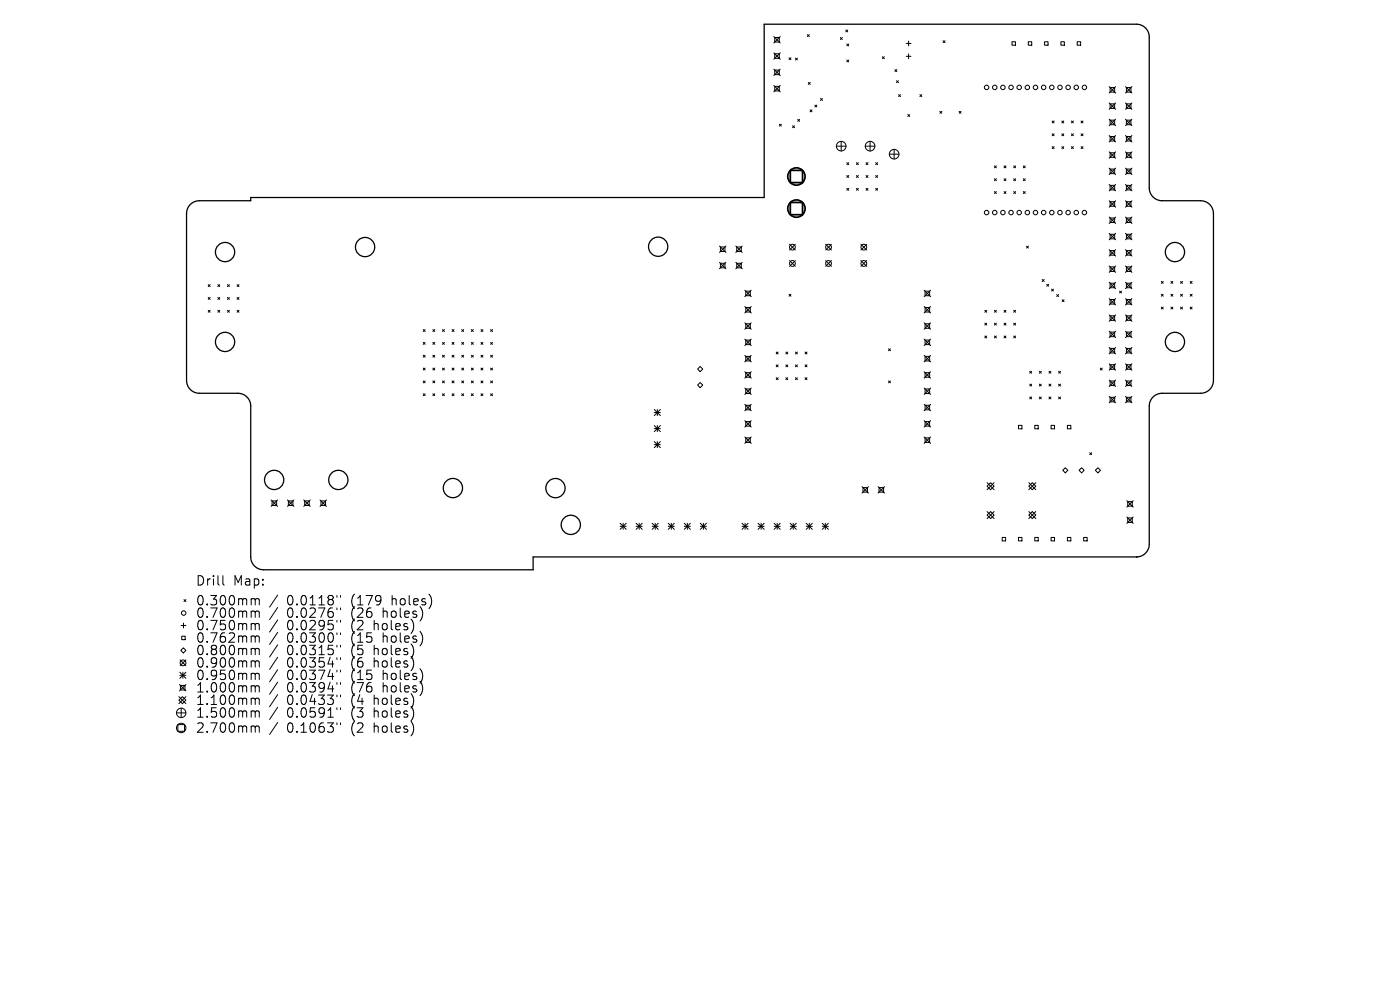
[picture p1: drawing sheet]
<svg xmlns="http://www.w3.org/2000/svg" width="297mm" height="210mm" viewBox="0 0 297 210" stroke-linecap="round" stroke-linejoin="round" font-family="sans-serif">
<defs><g id="words">
<g font-size="2.8">
<text x="41.4" y="124.5">Drill</text>
<text x="49.5" y="124.5">Map:</text>
<text x="41.4" y="128.7">0.300mm</text>
<text x="41.4" y="131.3">0.700mm</text>
<text x="60.9" y="128.7">0.0118&quot;</text>
<text x="60.9" y="131.3">0.0276&quot;</text>
<text x="74.6" y="128.7">(179</text>
<text x="74.6" y="131.3">(26</text>
<text x="81.5" y="131.3">holes)</text>
<text x="83.4" y="128.7">holes)</text>
<text x="41.4" y="134">0.750mm</text>
<text x="41.4" y="136.6">0.762mm</text>
<text x="60.9" y="134">0.0295&quot;</text>
<text x="60.9" y="136.6">0.0300&quot;</text>
<text x="74.6" y="134">(2</text>
<text x="74.6" y="136.6">(15</text>
<text x="79.6" y="134">holes)</text>
<text x="81.5" y="136.6">holes)</text>
<text x="41.4" y="139.3">0.800mm</text>
<text x="41.4" y="141.9">0.900mm</text>
<text x="60.9" y="139.3">0.0315&quot;</text>
<text x="60.9" y="141.9">0.0354&quot;</text>
<text x="74.6" y="139.3">(5</text>
<text x="74.6" y="141.9">(6</text>
<text x="79.6" y="139.3">holes)</text>
<text x="79.6" y="141.9">holes)</text>
<text x="41.4" y="144.5">0.950mm</text>
<text x="41.4" y="147.2">1.000mm</text>
<text x="41.4" y="149.8">1.100mm</text>
<text x="60.9" y="144.5">0.0374&quot;</text>
<text x="60.9" y="147.2">0.0394&quot;</text>
<text x="60.9" y="149.8">0.0433&quot;</text>
<text x="74.6" y="144.5">(15</text>
<text x="74.6" y="147.2">(76</text>
<text x="74.6" y="149.8">(4</text>
<text x="79.6" y="149.8">holes)</text>
<text x="81.5" y="144.5">holes)</text>
<text x="81.5" y="147.2">holes)</text>
<text x="41.4" y="152.5">1.500mm</text>
<text x="41.4" y="155.7">2.700mm</text>
<text x="60.9" y="152.5">0.0591&quot;</text>
<text x="60.9" y="155.7">0.1063&quot;</text>
<text x="74.6" y="152.5">(3</text>
<text x="74.6" y="155.7">(2</text>
<text x="79.6" y="152.5">holes)</text>
<text x="79.6" y="155.7">holes)</text>
</g>
</g></defs>
<g fill="none" stroke="#000" stroke-width=".27">
<path d="M40.4 43.4a2.72 2.72 0 0 1 1.9-.8h10.9v-.7h108.9v-36.8h79a2.72 2.72 0 0 1 2.7 2.8v32a2.72 2.72 0 0 0 2.7 2.7h8.2a2.72 2.72 0 0 1 2.7 2.7v35.4a2.72 2.72 0 0 1-2.7 2.7h-8.2a2.72 2.72 0 0 0-2.7 2.7v29.3a2.72 2.72 0 0 1-2.7 2.7h-128v2.8h-57.2a2.72 2.72 0 0 1-2.7-2.8v-32a2.72 2.72 0 0 0-2.7-2.7h-8.2a2.72 2.72 0 0 1-2.7-2.7v-35.4a2.72 2.72 0 0 1 .8-1.9zM241.1 118.1h.1"/>
<circle cx="47.7" cy="53.5" r="2.04"/>
<circle cx="77.5" cy="52.4" r="2.04"/>
<circle cx="139.6" cy="52.3" r="2.04"/>
<circle cx="249.3" cy="53.5" r="2.04"/>
<circle cx="47.7" cy="72.5" r="2.04"/>
<circle cx="249.3" cy="72.5" r="2.04"/>
<circle cx="58.2" cy="101.8" r="2.04"/>
<circle cx="71.8" cy="101.8" r="2.04"/>
<circle cx="96.1" cy="103.5" r="2.04"/>
<circle cx="117.8" cy="103.5" r="2.04"/>
<circle cx="121.1" cy="111.3" r="2.04"/>
</g>
<g fill="none" stroke="#000" stroke-width=".21">
<path d="M164.2 7.8l1.3 1.3M164.2 11.2l1.3 1.4M164.2 14.7l1.3 1.3M164.2 18.1l1.3 1.4M164.4 7.9h.9v1h-.9zM164.4 11.4h.9v1h-.9zM164.4 14.9h.9v.9h-.9zM164.4 18.3h.9v1h-.9zM165.5 7.8l-1.3 1.3M165.5 11.2l-1.3 1.4M165.5 14.7l-1.3 1.3M165.5 18.1l-1.3 1.4"/>
<path d="M167.4 12.3l.4 .4M167.8 12.3l-.4 .4M168.8 12.3l.4 .4M169.2 12.3l-.4 .4M171.3 7.3l.4 .5M171.5 17.5l.4 .4M171.7 7.3l-.4 .5M171.9 17.5l-.4 .4M178.3 8l.4 .4M178.7 8l-.4 .4M179.4 6.4l.4 .4M179.6 9.3l.5 .4"/>
<path d="M179.6 12.7l.5 .4M179.8 6.4l-.4 .4M180.1 9.3l-.5 .4M180.1 12.7l-.5 .4M187.2 12l.4 .4M187.6 12l-.4 .4M189.9 14.8l.4 .4M190.2 17.1l.4 .4M190.3 14.8l-.4 .4M190.6 17.1l-.4 .4M192.2 9.2h1.1M192.2 11.9h1.1"/>
<path d="M192.8 8.7v1M192.8 11.4v1.1M200.1 8.6l.4 .5M200.5 8.6l-.4 .5M214.7 8.9h.7v.7h-.7zM218.1 8.9h.8v.7h-.8zM221.6 8.9h.7v.7h-.7zM225.1 8.9h.7v.7h-.7zM228.5 8.9h.8v.7h-.8zM235.3 18.4l1.4 1.3M235.5 18.6h1v.9h-1zM236.7 18.4l-1.4 1.3"/>
<path d="M238.8 18.4l1.3 1.3M239 18.6h.9v.9h-.9zM240.1 18.4l-1.3 1.3M165.4 26.3l.4 .5M165.8 26.3l-.4 .5M168.1 26.7l.5 .4M168.6 26.7l-.5 .4M169.2 25.3l.4 .4M169.6 25.3l-.4 .4M171.9 23.3l.4 .4M172.3 23.3l-.4 .4M172.9 22.3l.4 .4"/>
<path d="M173.3 22.3l-.4 .4M174.1 20.9l.4 .4M174.5 20.9l-.4 .4M177.4 31h2.1M178.5 30v2M179.6 34.5l.5 .4M179.6 37.2l.5 .4M179.6 40l.5 .4M180.1 34.5l-.5 .4M180.1 37.2l-.5 .4M180.1 40l-.5 .4M181.7 34.5l.4 .4"/>
<path d="M181.7 37.2l.4 .4M181.7 40l.4 .4M182.1 34.5l-.4 .4M182.1 37.2l-.4 .4M182.1 40l-.4 .4M183.6 31h2M183.7 34.5l.4 .4M183.7 37.2l.4 .4M183.7 40l.4 .4M184.1 34.5l-.4 .4M184.1 37.2l-.4 .4M184.1 40l-.4 .4"/>
<path d="M184.6 30v2M185.8 34.5l.4 .4M185.8 37.2l.4 .4M185.8 40l.4 .4M186.2 34.5l-.4 .4M186.2 37.2l-.4 .4M186.2 40l-.4 .4M188.7 32.7h2M189.7 31.7v2M190.6 20.1l.4 .4M191 20.1l-.4 .4M192.6 24.3l.4 .4"/>
<path d="M193 24.3l-.4 .4M195.1 20.1l.4 .4M195.5 20.1l-.4 .4M199.4 23.6l.4 .4M199.8 23.6l-.4 .4M203.5 23.6l.4 .4M203.9 23.6l-.4 .4M211 37.9l.4 .4M211 35.2l.4 .4M211.4 35.2l-.4 .4M211.4 37.9l-.4 .4M213 37.9l.4 .4"/>
<path d="M213 35.2l.4 .4M213.4 35.2l-.4 .4M213.4 37.9l-.4 .4M215 35.2l.5 .4M215 37.9l.5 .4M215.5 35.2l-.5 .4M215.5 37.9l-.5 .4M217.1 35.2l.4 .4M217.1 37.9l.4 .4M217.5 35.2l-.4 .4M217.5 37.9l-.4 .4M223.2 25.7l.4 .4"/>
<path d="M223.2 28.4l.4 .4M223.2 31.1l.4 .4M223.6 25.7l-.4 .4M223.6 28.4l-.4 .4M223.6 31.1l-.4 .4M225.3 25.7l.4 .4M225.3 28.4l.4 .4M225.3 31.1l.4 .4M225.7 25.7l-.4 .4M225.7 28.4l-.4 .4M225.7 31.1l-.4 .4M227.3 25.7l.4 .4"/>
<path d="M227.3 28.4l.4 .4M227.3 31.1l.4 .4M227.7 25.7l-.4 .4M227.7 28.4l-.4 .4M227.7 31.1l-.4 .4M229.3 25.7l.5 .4M229.3 28.4l.5 .4M229.3 31.1l.5 .4M229.8 25.7l-.5 .4M229.8 28.4l-.5 .4M229.8 31.1l-.5 .4M235.3 21.8l1.4 1.4"/>
<path d="M235.3 25.3l1.4 1.4M235.3 28.8l1.4 1.3M235.3 32.2l1.4 1.4M235.3 35.7l1.4 1.3M235.3 39.1l1.4 1.4M235.5 22h1v1h-1zM235.5 25.5h1v1h-1zM235.5 29h1v.9h-1zM235.5 32.4h1v1h-1zM235.5 35.9h1v.9h-1zM235.5 39.3h1v1h-1zM236.7 21.8l-1.4 1.4"/>
<path d="M236.7 25.3l-1.4 1.4M236.7 28.8l-1.4 1.3M236.7 32.2l-1.4 1.4M236.7 35.7l-1.4 1.3M236.7 39.1l-1.4 1.4M238.8 39.1l1.3 1.4M238.8 21.8l1.3 1.4M238.8 25.3l1.3 1.4M238.8 28.8l1.3 1.3M238.8 32.2l1.3 1.4M238.8 35.7l1.3 1.3M239 22h.9v1h-.9z"/>
<path d="M239 25.5h.9v1h-.9zM239 29h.9v.9h-.9zM239 32.4h.9v1h-.9zM239 35.9h.9v.9h-.9zM239 39.3h.9v1h-.9zM240.1 21.8l-1.3 1.4M240.1 25.3l-1.3 1.4M240.1 28.8l-1.3 1.3M240.1 32.2l-1.3 1.4M240.1 35.7l-1.3 1.3M240.1 39.1l-1.3 1.4M152.6 52.2l1.4 1.4"/>
<path d="M152.6 55.6l1.4 1.4M152.8 52.4h1v1h-1zM152.8 55.8h1v1h-1zM154 52.2l-1.4 1.4M154 55.6l-1.4 1.4M156.1 55.6l1.4 1.4M156.1 52.2l1.4 1.4M156.3 52.4h1v1h-1zM156.3 55.8h1v1h-1zM157.5 52.2l-1.4 1.4M157.5 55.6l-1.4 1.4M167.5 51.8l1.2 1.2"/>
<path d="M167.5 55.3l1.2 1.2M168.7 51.8l-1.2 1.2M168.7 55.3l-1.2 1.2M175.2 51.8l1.2 1.2M175.2 55.3l1.2 1.2M176.4 51.8l-1.2 1.2M176.4 55.3l-1.2 1.2M182.6 51.8l1.3 1.2M182.6 55.3l1.3 1.2M183.9 51.8l-1.3 1.2M183.9 55.3l-1.3 1.2M211 40.6l.4 .4"/>
<path d="M211.4 40.6l-.4 .4M213 40.6l.4 .4M213.4 40.6l-.4 .4M215 40.6l.5 .4M215.5 40.6l-.5 .4M217.1 40.6l.4 .4M217.5 40.6l-.4 .4M217.8 52.2l.4 .4M218.2 52.2l-.4 .4M221.1 59.3l.4 .4M221.5 59.3l-.4 .4M235.3 42.6l1.4 1.3"/>
<path d="M235.3 46l1.4 1.4M235.3 49.5l1.4 1.4M235.3 53l1.4 1.3M235.3 56.4l1.4 1.4M235.3 59.9l1.4 1.3M235.5 42.8h1v.9h-1zM235.5 46.2h1v1h-1zM235.5 49.7h1v1h-1zM235.5 53.2h1v.9h-1zM235.5 56.6h1v1h-1zM236.7 42.6l-1.4 1.3M236.7 46l-1.4 1.4"/>
<path d="M236.7 49.5l-1.4 1.4M236.7 53l-1.4 1.3M236.7 56.4l-1.4 1.4M236.7 59.9l-1.4 1.3M238.8 42.6l1.3 1.3M238.8 46l1.3 1.4M238.8 49.5l1.3 1.4M238.8 53l1.3 1.3M238.8 56.4l1.3 1.4M238.8 59.9l1.3 1.3M239 42.8h.9v.9h-.9zM239 46.2h.9v1h-.9z"/>
<path d="M239 49.7h.9v1h-.9zM239 53.2h.9v.9h-.9zM239 56.6h.9v1h-.9zM240.1 42.6l-1.3 1.3M240.1 46l-1.3 1.4M240.1 49.5l-1.3 1.4M240.1 53l-1.3 1.3M240.1 56.4l-1.3 1.4M240.1 59.9l-1.3 1.3M246.4 59.7l.4 .4M246.8 59.7l-.4 .4M248.4 59.7l.4 .4"/>
<path d="M248.8 59.7l-.4 .4M250.4 59.7l.5 .4M250.9 59.7l-.5 .4M252.5 59.7l.4 .4M252.9 59.7l-.4 .4M44.2 60.4l.4 .4M44.2 63.1l.4 .4M44.2 65.8l.4 .4M44.6 60.4l-.4 .4M44.6 63.1l-.4 .4M44.6 65.8l-.4 .4M46.2 60.4l.4 .4"/>
<path d="M46.2 63.1l.4 .4M46.2 65.8l.4 .4M46.6 60.4l-.4 .4M46.6 63.1l-.4 .4M46.6 65.8l-.4 .4M48.3 60.4l.4 .4M48.3 63.1l.4 .4M48.3 65.8l.4 .4M48.7 60.4l-.4 .4M48.7 63.1l-.4 .4M48.7 65.8l-.4 .4M50.3 60.4l.4 .4"/>
<path d="M50.3 63.1l.4 .4M50.3 65.8l.4 .4M50.7 60.4l-.4 .4M50.7 63.1l-.4 .4M50.7 65.8l-.4 .4M89.8 69.9l.4 .4M89.8 72.6l.4 .4M89.8 75.4l.4 .4M89.8 78.1l.4 .4M90.2 69.9l-.4 .4M90.2 72.6l-.4 .4M90.2 75.4l-.4 .4"/>
<path d="M90.2 78.1l-.4 .4M91.8 69.9l.4 .4M91.8 72.6l.4 .4M91.8 75.4l.4 .4M91.8 78.1l.4 .4M92.2 69.9l-.4 .4M92.2 72.6l-.4 .4M92.2 75.4l-.4 .4M92.2 78.1l-.4 .4M93.9 69.9l.4 .4M93.9 72.6l.4 .4M93.9 75.4l.4 .4"/>
<path d="M93.9 78.1l.4 .4M94.3 69.9l-.4 .4M94.3 72.6l-.4 .4M94.3 75.4l-.4 .4M94.3 78.1l-.4 .4M95.9 69.9l.4 .4M95.9 72.6l.4 .4M95.9 75.4l.4 .4M95.9 78.1l.4 .4M96.3 69.9l-.4 .4M96.3 72.6l-.4 .4M96.3 75.4l-.4 .4"/>
<path d="M96.3 78.1l-.4 .4M98 78.1l.4 .4M98 69.9l.4 .4M98 72.6l.4 .4M98 75.4l.4 .4M98.4 69.9l-.4 .4M98.4 72.6l-.4 .4M98.4 75.4l-.4 .4M98.4 78.1l-.4 .4M100 78.1l.4 .4M100 69.9l.4 .4M100 72.6l.4 .4"/>
<path d="M100 75.4l.4 .4M100.4 69.9l-.4 .4M100.4 72.6l-.4 .4M100.4 75.4l-.4 .4M100.4 78.1l-.4 .4M102 78.1l.4 .4M102 69.9l.4 .4M102 72.6l.4 .4M102 75.4l.4 .4M102.4 69.9l-.4 .4M102.4 72.6l-.4 .4M102.4 75.4l-.4 .4"/>
<path d="M102.4 78.1l-.4 .4M104.1 69.9l.4 .4M104.1 72.6l.4 .4M104.1 75.4l.4 .4M104.1 78.1l.4 .4M104.5 69.9l-.4 .4M104.5 72.6l-.4 .4M104.5 75.4l-.4 .4M104.5 78.1l-.4 .4M148.5 77.7l.6 .6-.6 .5-.5-.5zM158 61.6l1.4 1.3M158 65l1.4 1.4"/>
<path d="M158 68.5l1.4 1.3M158 71.9l1.4 1.4M158 75.4l1.4 1.4M158 78.9l1.4 1.3M158.2 61.8h1v.9h-1zM158.2 65.2h1v1h-1zM158.2 68.7h1v.9h-1zM158.2 72.1h1v1h-1zM158.2 75.6h1v1h-1zM158.2 79.1h1v.9h-1zM159.4 61.6l-1.4 1.3M159.4 65l-1.4 1.4"/>
<path d="M159.4 68.5l-1.4 1.3M159.4 71.9l-1.4 1.4M159.4 75.4l-1.4 1.4M159.4 78.9l-1.4 1.3M164.7 74.7l.4 .4M164.7 77.4l.4 .4M165.1 74.7l-.4 .4M165.1 77.4l-.4 .4M166.7 74.7l.4 .4M166.7 77.4l.4 .4M167.1 74.7l-.4 .4M167.1 77.4l-.4 .4"/>
<path d="M167.4 62.4l.4 .4M167.8 62.4l-.4 .4M168.8 74.7l.4 .4M168.8 77.4l.4 .4M169.2 74.7l-.4 .4M169.2 77.4l-.4 .4M170.8 74.7l.4 .4M170.8 77.4l.4 .4M171.2 74.7l-.4 .4M171.2 77.4l-.4 .4M188.5 74l.4 .4M188.9 74l-.4 .4"/>
<path d="M196.1 61.6l1.3 1.3M196.1 65l1.3 1.4M196.1 68.5l1.3 1.3M196.1 71.9l1.3 1.4M196.1 75.4l1.3 1.4M196.1 78.9l1.3 1.3M196.3 61.8h.9v.9h-.9zM196.3 65.2h.9v1h-.9zM196.3 68.7h.9v.9h-.9zM196.3 72.1h.9v1h-.9zM196.3 75.6h.9v1h-.9zM196.3 79.1h.9v.9h-.9z"/>
<path d="M197.4 61.6l-1.3 1.3M197.4 65l-1.3 1.4M197.4 68.5l-1.3 1.3M197.4 71.9l-1.3 1.4M197.4 75.4l-1.3 1.4M197.4 78.9l-1.3 1.3M208.9 65.8l.4 .4M208.9 68.6l.4 .4M208.9 71.3l.4 .4M209.3 65.8l-.4 .4M209.3 68.6l-.4 .4M209.3 71.3l-.4 .4"/>
<path d="M211 65.8l.4 .4M211 68.6l.4 .4M211 71.3l.4 .4M211.4 65.8l-.4 .4M211.4 68.6l-.4 .4M211.4 71.3l-.4 .4M213 65.8l.4 .4M213 68.6l.4 .4M213 71.3l.4 .4M213.4 65.8l-.4 .4M213.4 68.6l-.4 .4M213.4 71.3l-.4 .4"/>
<path d="M215 65.8l.5 .4M215 68.6l.5 .4M215 71.3l.5 .4M215.5 65.8l-.5 .4M215.5 68.6l-.5 .4M215.5 71.3l-.5 .4M218.5 78.8l.4 .4M218.9 78.8l-.4 .4M220.5 78.8l.4 .4M220.9 78.8l-.4 .4M222.1 60.3l.4 .4M222.5 60.3l-.4 .4"/>
<path d="M222.5 78.8l.4 .4M222.9 78.8l-.4 .4M223.1 61.3l.4 .4M223.5 61.3l-.4 .4M224.2 62.5l.4 .4M224.6 62.5l-.4 .4M224.6 78.8l.4 .4M225 78.8l-.4 .4M225.3 63.6l.4 .4M225.7 63.6l-.4 .4M233.4 78.1l.4 .4M233.8 78.1l-.4 .4"/>
<path d="M235.3 63.3l1.4 1.4M235.3 66.8l1.4 1.4M235.3 70.3l1.4 1.3M235.3 73.7l1.4 1.4M235.3 77.2l1.4 1.3M235.5 60.1h1v.9h-1zM235.5 63.5h1v1h-1zM235.5 67h1v1h-1zM235.5 70.5h1v.9h-1zM235.5 73.9h1v1h-1zM235.5 77.4h1v.9h-1zM236.7 63.3l-1.4 1.4"/>
<path d="M236.7 66.8l-1.4 1.4M236.7 70.3l-1.4 1.3M236.7 73.7l-1.4 1.4M236.7 77.2l-1.4 1.3M237.5 61.7l.4 .5M237.9 61.7l-.4 .5M238.8 63.3l1.3 1.4M238.8 66.8l1.3 1.4M238.8 70.3l1.3 1.3M238.8 73.7l1.3 1.4M238.8 77.2l1.3 1.3M239 60.1h.9v.9h-.9z"/>
<path d="M239 63.5h.9v1h-.9zM239 67h.9v1h-.9zM239 70.5h.9v.9h-.9zM239 73.9h.9v1h-.9zM239 77.4h.9v.9h-.9zM240.1 63.3l-1.3 1.4M240.1 66.8l-1.3 1.4M240.1 70.3l-1.3 1.3M240.1 73.7l-1.3 1.4M240.1 77.2l-1.3 1.3M246.4 62.4l.4 .4M246.4 65.1l.4 .5"/>
<path d="M246.8 62.4l-.4 .4M246.8 65.1l-.4 .5M248.4 62.4l.4 .4M248.4 65.1l.4 .5M248.8 62.4l-.4 .4M248.8 65.1l-.4 .5M250.4 62.4l.5 .4M250.4 65.1l.5 .5M250.9 62.4l-.5 .4M250.9 65.1l-.5 .5M252.5 62.4l.4 .4M252.5 65.1l.4 .5"/>
<path d="M252.9 62.4l-.4 .4M252.9 65.1l-.4 .5M89.8 80.8l.4 .4M89.8 83.5l.4 .4M90.2 80.8l-.4 .4M90.2 83.5l-.4 .4M91.8 80.8l.4 .4M91.8 83.5l.4 .4M92.2 80.8l-.4 .4M92.2 83.5l-.4 .4M93.9 80.8l.4 .4M93.9 83.5l.4 .4"/>
<path d="M94.3 80.8l-.4 .4M94.3 83.5l-.4 .4M95.9 80.8l.4 .4M95.9 83.5l.4 .4M96.3 80.8l-.4 .4M96.3 83.5l-.4 .4M98 83.5l.4 .4M98 80.8l.4 .4M98.4 80.8l-.4 .4M98.4 83.5l-.4 .4M100 83.5l.4 .4M100 80.8l.4 .4"/>
<path d="M100.4 80.8l-.4 .4M100.4 83.5l-.4 .4M102 80.8l.4 .4M102 83.5l.4 .4M102.4 80.8l-.4 .4M102.4 83.5l-.4 .4M104.1 80.8l.4 .4M104.1 83.5l.4 .4M104.5 80.8l-.4 .4M104.5 83.5l-.4 .4M138.8 86.9l1.3 1.3M138.8 87.5h1.3"/>
<path d="M138.8 90.3l1.3 1.3M138.8 90.9h1.3M138.8 93.7l1.3 1.3M138.8 94.3h1.3M139.4 86.9v1.3M139.4 90.3v1.3M139.4 93.7v1.3M140.1 86.9l-1.3 1.3M140.1 90.3l-1.3 1.3M140.1 93.7l-1.3 1.3M148 81.7l.5-.6 .6 .6-.6 .5zM158 82.3l1.4 1.4"/>
<path d="M158 85.8l1.4 1.3M158 89.2l1.4 1.4M158 92.7l1.4 1.4M158.2 82.5h1v1h-1zM158.2 86h1v.9h-1zM158.2 89.4h1v1h-1zM158.2 92.9h1v1h-1zM159.4 85.8l-1.4 1.3M159.4 89.2l-1.4 1.4M159.4 82.3l-1.4 1.4M159.4 92.7l-1.4 1.4M164.7 80.1l.4 .4"/>
<path d="M165.1 80.1l-.4 .4M166.7 80.1l.4 .4M167.1 80.1l-.4 .4M168.8 80.1l.4 .4M169.2 80.1l-.4 .4M170.8 80.1l.4 .4M171.2 80.1l-.4 .4M188.5 80.8l.4 .4M188.9 80.8l-.4 .4M196.1 82.3l1.3 1.4M196.1 85.8l1.3 1.3M196.1 89.2l1.3 1.4"/>
<path d="M196.1 92.7l1.3 1.4M196.3 82.5h.9v1h-.9zM196.3 86h.9v.9h-.9zM196.3 89.4h.9v1h-.9zM196.3 92.9h.9v1h-.9zM197.4 82.3l-1.3 1.4M197.4 85.8l-1.3 1.3M197.4 89.2l-1.3 1.4M197.4 92.7l-1.3 1.4M216.1 90.2h.7v.8h-.7zM218.5 81.5l.4 .4M218.5 84.2l.4 .4"/>
<path d="M218.9 81.5l-.4 .4M218.9 84.2l-.4 .4M219.5 90.2h.8v.8h-.8zM220.5 81.5l.4 .4M220.5 84.2l.4 .4M220.9 81.5l-.4 .4M220.9 84.2l-.4 .4M222.5 81.5l.4 .4M222.5 84.2l.4 .4M222.9 81.5l-.4 .4M222.9 84.2l-.4 .4M223 90.2h.7v.8h-.7z"/>
<path d="M224.6 84.2l.4 .4M224.6 81.5l.4 .4M225 81.5l-.4 .4M225 84.2l-.4 .4M225.5 99.8l.5-.6 .5 .6-.5 .5zM226.4 90.2h.8v.8h-.8zM228.9 99.8l.6-.6 .5 .6-.5 .5zM231.2 96l.4 .4M231.6 96l-.4 .4M232.4 99.8l.5-.6 .6 .6-.6 .5zM235.3 80.6l1.4 1.4M235.3 84.1l1.4 1.3"/>
<path d="M235.5 80.8h1v1h-1zM235.5 84.3h1v.9h-1zM236.7 80.6l-1.4 1.4M236.7 84.1l-1.4 1.3M238.8 84.1l1.3 1.3M238.8 80.6l1.3 1.4M239 80.8h.9v1h-.9zM239 84.3h.9v.9h-.9zM240.1 80.6l-1.3 1.4M240.1 84.1l-1.3 1.3M57.5 106.1l1.4 1.3M57.7 106.3h1v.9h-1z"/>
<path d="M58.9 106.1l-1.4 1.3M61 106.1l1.3 1.3M61.2 106.3h.9v.9h-.9zM62.3 106.1l-1.3 1.3M64.4 106.1l1.4 1.3M64.6 106.3h1v.9h-1zM65.8 106.1l-1.4 1.3M67.9 106.1l1.4 1.3M68.1 106.3h1v.9h-1zM69.3 106.1l-1.4 1.3M131.5 111l1.3 1.3M131.5 111.6h1.3"/>
<path d="M132.2 111v1.3M132.8 111l-1.3 1.3M135 111.6h1.2M135 111l1.2 1.3M135.6 111v1.3M136.2 111l-1.2 1.3M138.4 111.6h1.3M138.4 111l1.3 1.3M139 111v1.3M139.7 111l-1.3 1.3M141.8 111.6h1.3M141.8 111l1.3 1.3"/>
<path d="M142.4 111v1.3M143.1 111l-1.3 1.3M145.2 111.6h1.3M145.2 111l1.3 1.3M145.8 111v1.3M146.5 111l-1.3 1.3M148.6 111.6h1.3M148.6 111l1.3 1.3M149.2 111v1.3M149.9 111l-1.3 1.3M157.4 111.6h1.3M157.4 111l1.3 1.3"/>
<path d="M158.1 111v1.3M158.7 111l-1.3 1.3M160.8 111.6h1.3M160.8 111l1.3 1.3M161.5 111v1.3M162.1 111l-1.3 1.3M164.2 111.6h1.3M164.2 111l1.3 1.3M164.9 111v1.3M165.5 111l-1.3 1.3M167.6 111.6h1.3M167.6 111l1.3 1.3"/>
<path d="M168.3 111v1.3M168.9 111l-1.3 1.3M171 111.6h1.3M171 111l1.3 1.3M171.7 111v1.3M172.3 111l-1.3 1.3M174.4 111.6h1.3M174.4 111l1.3 1.3M175.1 111v1.3M175.7 111l-1.3 1.3M182.9 103.2l1.3 1.4M183.1 103.4h.9v1h-.9z"/>
<path d="M184.2 103.2l-1.3 1.4M186.3 103.2l1.3 1.4M186.5 103.4h.9v1h-.9zM187.6 103.2l-1.3 1.4M209.4 103.1l.7-.7 .8 .7-.8 .8zM209.4 102.4l1.5 1.5M209.4 108.5l1.5 1.5M210.1 108.5l.8 .8-.8 .7-.7-.7zM210.9 102.4l-1.5 1.5M210.9 108.5l-1.5 1.5M212.6 114h.7v.7h-.7zM216.1 114h.7v.7h-.7z"/>
<path d="M218.2 103.1l.8-.7 .7 .7-.7 .8zM218.2 109.3l.8-.8 .7 .8-.7 .7zM218.2 102.4l1.5 1.5M218.2 108.5l1.5 1.5M219.5 114h.8v.7h-.8zM219.7 102.4l-1.5 1.5M219.7 108.5l-1.5 1.5M223 114h.7v.7h-.7zM226.4 114h.8v.7h-.8zM229.9 114h.7v.7h-.7zM239 106.2l1.4 1.4M239 109.7l1.4 1.3"/>
<path d="M239.2 106.4h1v1h-1zM239.2 109.9h1v.9h-1zM240.4 106.2l-1.4 1.4M240.4 109.7l-1.4 1.3M38.2 140l1.2 1.2M38.4 132.7h1M38.6 135h.7v.7h-.7zM38.9 137.4l.5 .6-.5 .5-.5-.5zM38.9 132.2v1M39 127.2l.4 .4M39.4 127.2l-.4 .4M39.4 140l-1.2 1.2"/>
<path d="M47.3 122.1v1.7l.3 .3M53.6 127l.4 .1 .1 .2M53.6 129.6h.3l.2 .3M53.6 132.3h.3l.2 .3M53.6 134.9h.3l.2 .3M53.6 137.5l.4 .1 .1 .2M54.1 127.3l.3-.3 .5 .1 .1 1.2M54.1 127.3v1M54.1 129.9v1.1M54.1 132.6v1M54.1 135.2v1M54.1 137.8v1.1"/>
<path d="M54.1 129.9l.3-.3 .5 .1 .1 1.3M54.1 132.6l.3-.3 .5 .1 .1 1.2M54.1 135.2l.3-.3 .5 .1 .1 1.2M54.1 137.8l.3-.3 .5 .1 .1 1.3M58.9 126.2l-1.7 2.6M58.9 128.9l-1.7 2.5M58.9 131.5l-1.7 2.6M58.9 134.1l-1.7 2.6M58.9 136.8l-1.7 2.6M58.9 139.4l-1.7 2.6M71.5 126.3v.4M71.5 129v.3"/>
<path d="M71.5 131.6v.4M71.5 134.2v.4M71.5 136.9v.4M71.5 139.5v.4M72.2 126.3v.4M72.2 129v.3M72.2 131.6v.4M72.2 134.2v.4M72.2 136.9v.4M72.2 139.5v.4M37.4 151.2h2M37.7 153.7h1.4v1.4h-1.4z"/>
<path d="M37.9 148.5l.8-.7 .7 .7-.7 .8zM37.9 147.8l1.5 1.5M38.1 145.2l1.3 1.4M38.1 142.6l1.3 1.3M38.1 143.2h1.3M38.3 145.4h.9v1h-.9zM38.4 150.2v2M38.8 142.6v1.3M39.4 142.6l-1.3 1.3M39.4 145.2l-1.3 1.4M39.4 147.8l-1.5 1.5M53.6 140.2l.4 .1 .1 .2"/>
<path d="M53.6 142.8h.3l.2 .3M53.6 145.5l.4 .1 .1 .2M53.6 148.1h.3l.2 .3M53.6 150.8l.4 .1 .1 .2M53.6 154l.4 .1 .1 .2M54.1 140.5v1M54.1 143.1v1.1M54.1 145.8v1M54.1 148.4v1M54.1 151.1v1M54.1 154.3v1M54.1 140.5l.3-.3 .5 .1 .1 1.2"/>
<path d="M54.1 143.1l.3-.3 .5 .1 .1 1.3M54.1 145.8l.3-.3 .5 .1 .1 1.2M54.1 148.4l.3-.3 .5 .1 .1 1.2M54.1 151.1l.3-.3 .5 .1 .1 1.2M54.1 154.3l.3-.3 .5 .1 .1 1.2M58.9 142.1l-1.7 2.5M58.9 144.7l-1.7 2.6M58.9 147.3l-1.7 2.6M58.9 150l-1.7 2.6M58.9 153.2l-1.7 2.6M71.5 142.2v.3M71.5 144.8v.4"/>
<path d="M71.5 147.4v.4M71.5 150.1v.4M71.5 153.3v.4M72.2 142.2v.3M72.2 144.8v.4M72.2 147.4v.4M72.2 150.1v.4M72.2 153.3v.4"/>
<circle cx="209.3" cy="18.5" r=".48"/>
<circle cx="211" cy="18.5" r=".48"/>
<circle cx="212.8" cy="18.5" r=".48"/>
<circle cx="214.5" cy="18.5" r=".48"/>
<circle cx="216.2" cy="18.5" r=".48"/>
<circle cx="217.9" cy="18.5" r=".48"/>
<circle cx="219.7" cy="18.5" r=".48"/>
<circle cx="221.4" cy="18.5" r=".48"/>
<circle cx="223.1" cy="18.5" r=".48"/>
<circle cx="224.9" cy="18.5" r=".48"/>
<circle cx="226.6" cy="18.5" r=".48"/>
<circle cx="228.3" cy="18.5" r=".48"/>
<circle cx="230.1" cy="18.5" r=".48"/>
<circle cx="178.5" cy="31" r="1.02"/>
<circle cx="184.6" cy="31" r="1.02"/>
<circle cx="189.7" cy="32.7" r="1.02"/>
<circle cx="168.1" cy="52.4" r=".61"/>
<circle cx="168.1" cy="55.9" r=".61"/>
<circle cx="175.8" cy="52.4" r=".61"/>
<circle cx="175.8" cy="55.9" r=".61"/>
<circle cx="183.3" cy="52.4" r=".61"/>
<circle cx="183.3" cy="55.9" r=".61"/>
<circle cx="209.3" cy="45.1" r=".48"/>
<circle cx="211" cy="45.1" r=".48"/>
<circle cx="212.8" cy="45.1" r=".48"/>
<circle cx="214.5" cy="45.1" r=".48"/>
<circle cx="216.2" cy="45.1" r=".48"/>
<circle cx="217.9" cy="45.1" r=".48"/>
<circle cx="219.7" cy="45.1" r=".48"/>
<circle cx="221.4" cy="45.1" r=".48"/>
<circle cx="223.1" cy="45.1" r=".48"/>
<circle cx="224.9" cy="45.1" r=".48"/>
<circle cx="226.6" cy="45.1" r=".48"/>
<circle cx="228.3" cy="45.1" r=".48"/>
<circle cx="230.1" cy="45.1" r=".48"/>
<circle cx="39" cy="130" r=".48"/>
<circle cx="38.4" cy="154.4" r="1"/>
<circle cx="38.4" cy="151.2" r="1"/>
<circle cx="38.8" cy="140.6" r=".61"/>
</g>
<g fill="none" stroke="#000" stroke-width=".37">
<path d="M167.7 36.1h2.6v2.6h-2.6zM167.7 42.9h2.6v2.6h-2.6z"/>
<circle cx="169" cy="37.4" r="1.84"/>
<circle cx="169" cy="44.2" r="1.84"/>
</g>
<use href="#words"/>
</svg>
